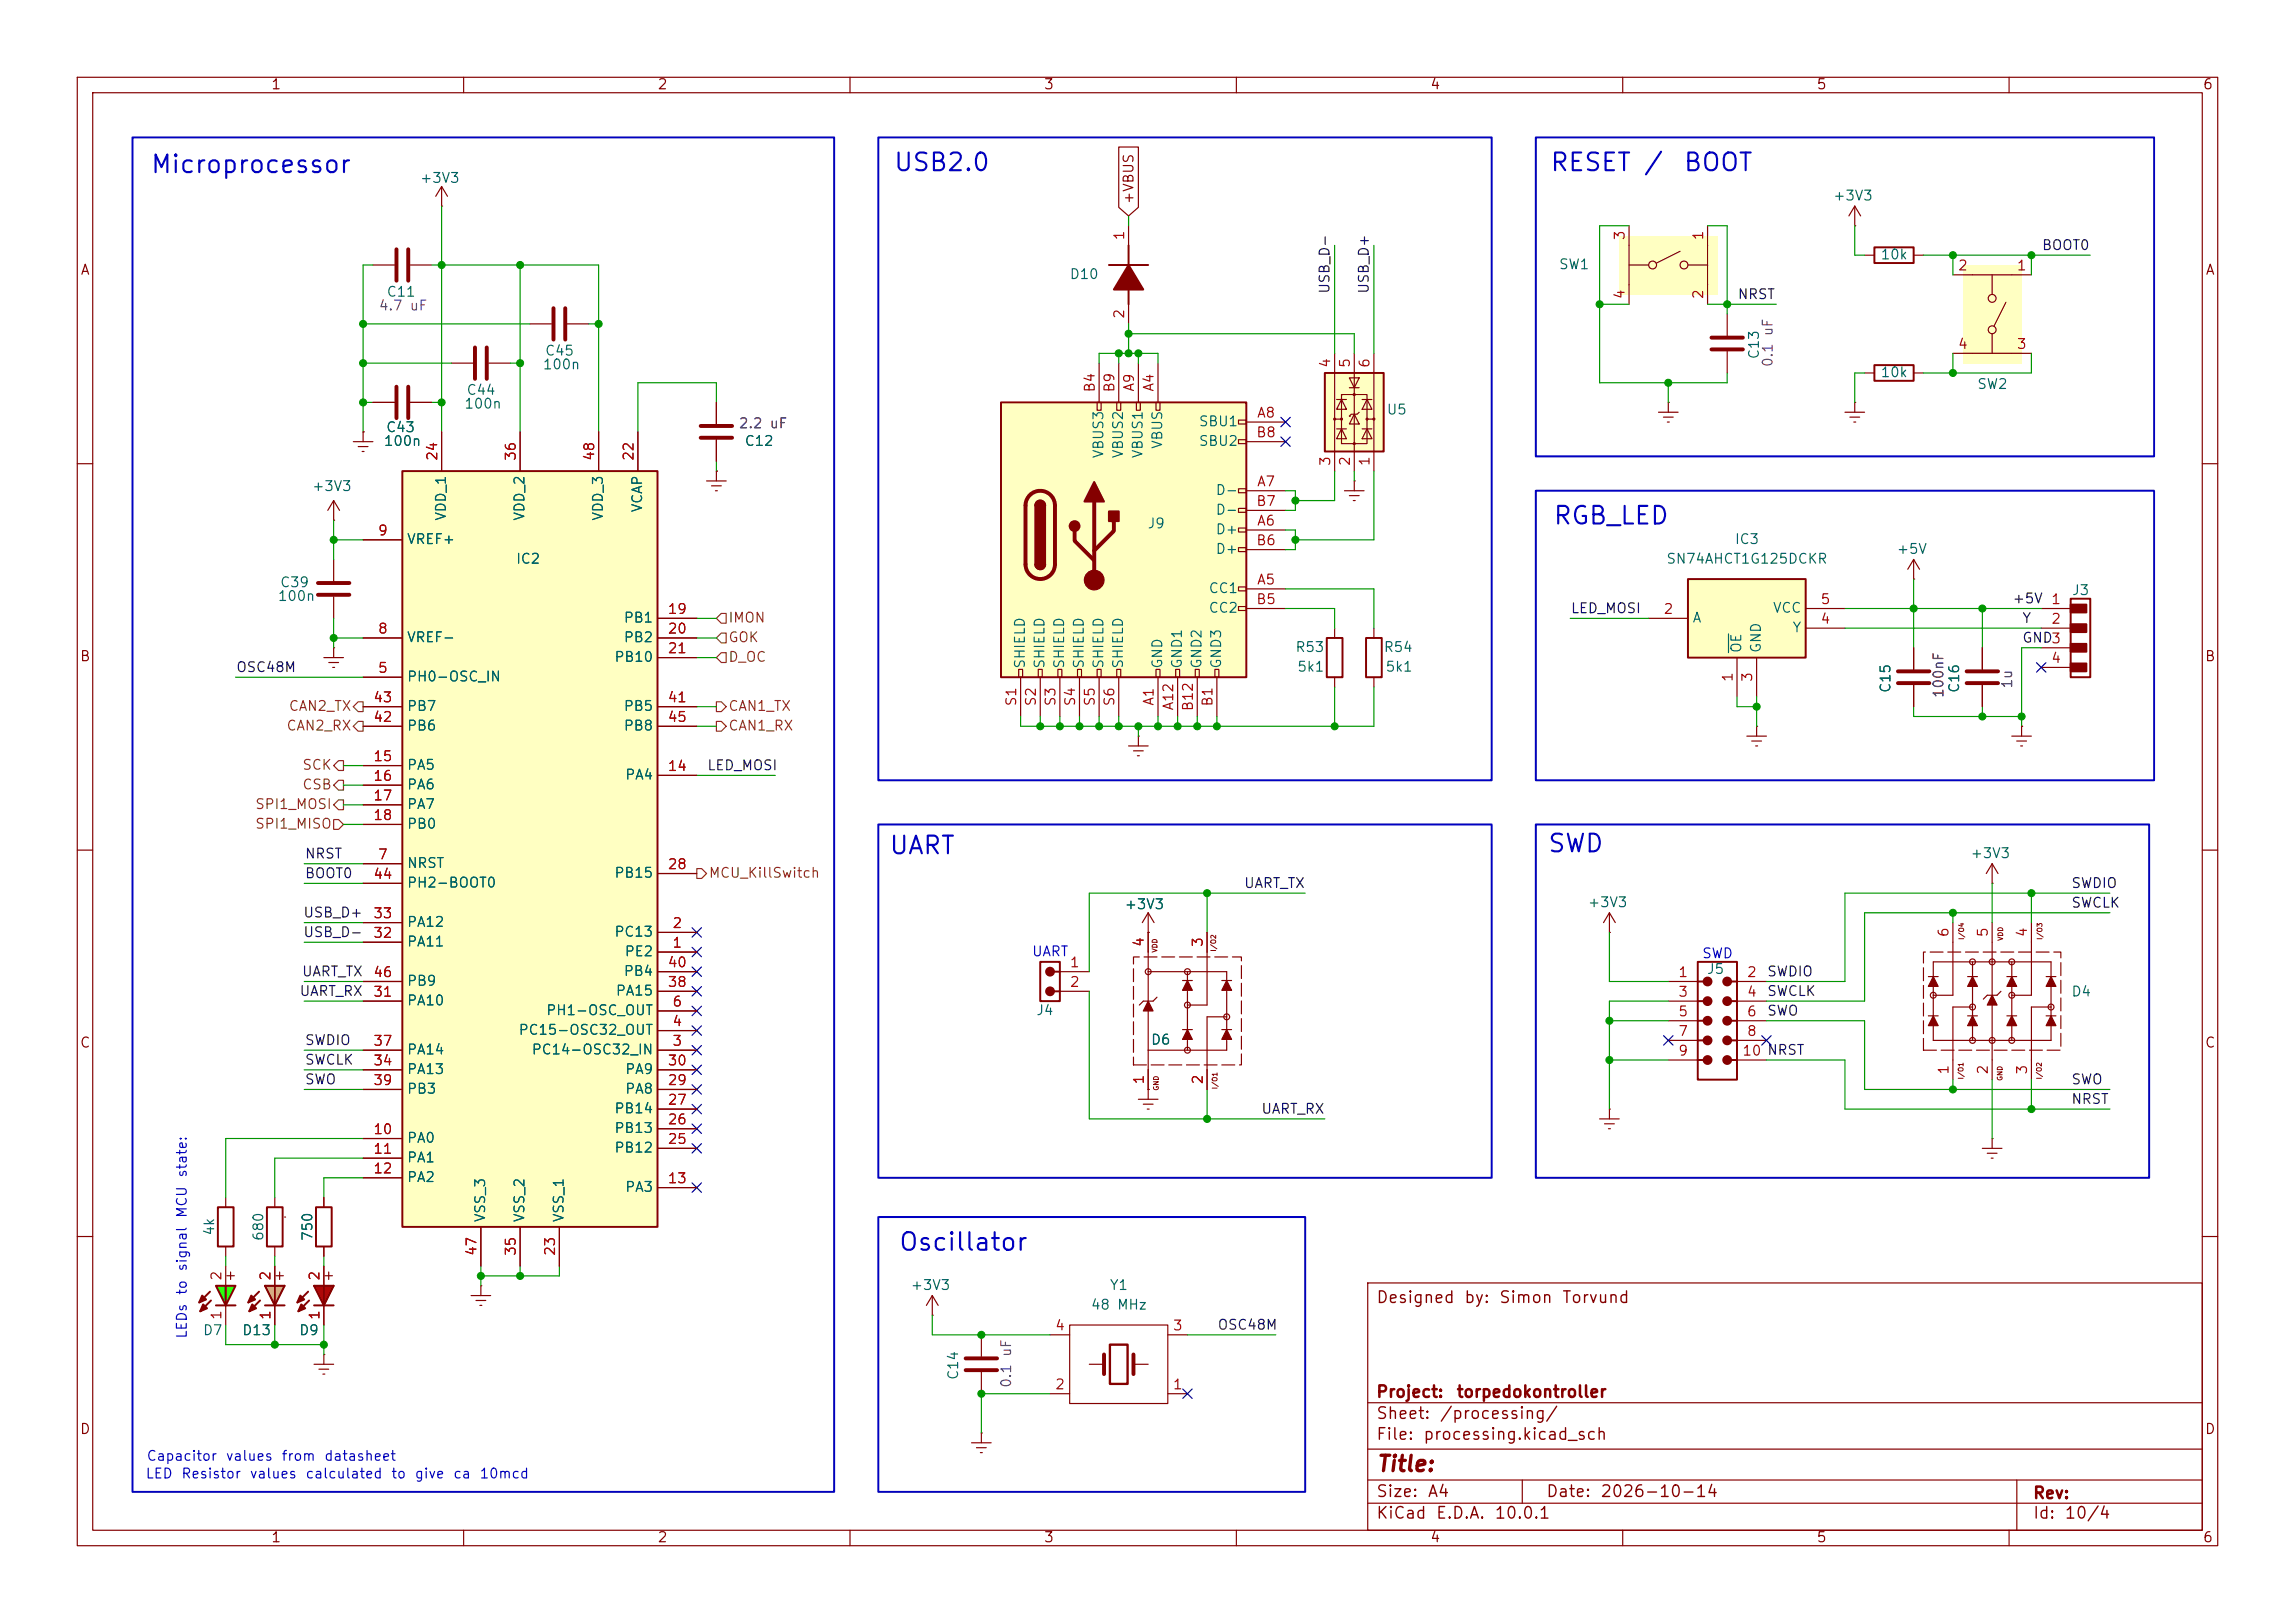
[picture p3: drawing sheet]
<svg xmlns="http://www.w3.org/2000/svg" width="297mm" height="210mm" viewBox="0 0 297 210" stroke-linecap="round" stroke-linejoin="round" font-family="sans-serif">
<defs><g id="words">
<g font-size="2.3" fill="#0000c2">
<text x="19.4" y="23">Microprocessor</text>
<text x="115.5" y="22.7">USB2.0</text>
<text x="200.5" y="22.7">RESET /</text>
<text x="217.7" y="22.7">BOOT</text>
<text x="200.9" y="68.4">RGB_LED</text>
<text x="114.9" y="111.1">UART</text>
<text x="200.2" y="110.8">SWD</text>
<text x="116.2" y="162.4">Oscillator</text>
</g>
<text font-size="2" fill="#840000" x="178" y="190.9">Title:</text>
<g font-size="1.5" fill="#840000">
<text x="178" y="169">Designed</text>
<text x="189.4" y="169">by:</text>
<text x="193.9" y="169">Simon</text>
<text x="202.1" y="169">Torvund</text>
<text x="178" y="184">Sheet:</text>
<text x="178" y="181.2">Project:</text>
<text x="186.2" y="184">/processing/</text>
<text x="188.4" y="181.2">torpedokontroller</text>
<text x="178" y="186.7">File:</text>
<text x="184.1" y="186.7">processing.kicad_sch</text>
<text x="178" y="196.9">KiCad</text>
<text x="178" y="194.1">Size:</text>
<text x="184.7" y="194.1">A4</text>
<text x="185.7" y="196.9">E.D.A.</text>
<text x="193.3" y="196.9">10.0.1</text>
<text x="200" y="194.1">Date:</text>
<text x="207" y="194.1">2026-10-14</text>
<text x="263" y="194.3">Rev:</text>
<text x="263" y="196.9">Id:</text>
<text x="267.1" y="196.9">10/4</text>
</g>
<g font-size="1.3" fill="#840000">
<text x="35" y="11.9">1</text>
<text x="85" y="11.9">2</text>
<text x="135" y="11.9">3</text>
<text x="185" y="11.9">4</text>
<text x="235" y="11.9">5</text>
<text x="285" y="11.9">6</text>
<text x="147" y="26.5" transform="rotate(-90 147 26.5)">+VBUS</text>
<text x="10.3" y="35.9">A</text>
<text x="285.3" y="35.9">A</text>
<text x="10.3" y="85.9">B</text>
<text x="285.3" y="85.9">B</text>
<text x="10.3" y="135.9">C</text>
<text x="285.3" y="135.9">C</text>
<text x="30.7" y="166" transform="rotate(-90 30.7 166)">+</text>
<text x="37.1" y="166" transform="rotate(-90 37.1 166)">+</text>
<text x="43.4" y="166" transform="rotate(-90 43.4 166)">+</text>
<text x="10.3" y="185.9">D</text>
<text x="285.3" y="185.9">D</text>
<text x="35" y="199.9">1</text>
<text x="85" y="199.9">2</text>
<text x="135" y="199.9">3</text>
<text x="185" y="199.9">4</text>
<text x="235" y="199.9">5</text>
<text x="285" y="199.9">6</text>
</g>
<g font-size="1.3" fill="#006464">
<text x="54.3" y="24">+3V3</text>
<text x="237.1" y="26.3">+3V3</text>
<text x="201.7" y="35.2">SW1</text>
<text x="243.3" y="33.9">10k</text>
<text x="49.9" y="38.7">C11</text>
<text x="138.3" y="36.4">D10</text>
<text x="70.4" y="46.3">C45</text>
<text x="227.9" y="46.6" transform="rotate(-90 227.9 46.6)">C13</text>
<text x="60" y="53.2">100n</text>
<text x="60.3" y="51.4">C44</text>
<text x="70.2" y="48.1">100n</text>
<text x="179.4" y="53.9">U5</text>
<text x="243.3" y="49.1">10k</text>
<text x="255.8" y="50.6">SW2</text>
<text x="49.6" y="58">100n</text>
<text x="49.9" y="56.2">C43</text>
<text x="96.3" y="58">C12</text>
<text x="143.1" y="59.4" transform="rotate(-90 143.1 59.4)">VBUS3</text>
<text x="145.6" y="59.4" transform="rotate(-90 145.6 59.4)">VBUS2</text>
<text x="148.2" y="59.4" transform="rotate(-90 148.2 59.4)">VBUS1</text>
<text x="150.7" y="58.2" transform="rotate(-90 150.7 58.2)">VBUS</text>
<text x="155.1" y="55.5">SBU1</text>
<text x="155.1" y="58">SBU2</text>
<text x="40.3" y="63.9">+3V3</text>
<text x="157.2" y="64.4">D-</text>
<text x="52.6" y="70.7">VREF+</text>
<text x="58" y="67.5" transform="rotate(-90 58 67.5)">VDD_1</text>
<text x="68.2" y="67.5" transform="rotate(-90 68.2 67.5)">VDD_2</text>
<text x="78.3" y="67.5" transform="rotate(-90 78.3 67.5)">VDD_3</text>
<text x="83.4" y="66.4" transform="rotate(-90 83.4 66.4)">VCAP</text>
<text x="148.4" y="68.7">J9</text>
<text x="157.2" y="69.4">D+</text>
<text x="157.2" y="72">D+</text>
<text x="157.2" y="66.9">D-</text>
<text x="224.4" y="70.7">IC3</text>
<text x="245.4" y="72">+5V</text>
<text x="36.2" y="76.3">C39</text>
<text x="66.7" y="73.3">IC2</text>
<text x="156.3" y="77.1">CC1</text>
<text x="215.6" y="73.3">SN74AHCT1G125DCKR</text>
<text x="268" y="77.3">J3</text>
<text x="35.9" y="78.1">100n</text>
<text x="52.6" y="83.4">VREF-</text>
<text x="80.6" y="80.9">PB1</text>
<text x="80.6" y="83.4">PB2</text>
<text x="156.3" y="79.6">CC2</text>
<text x="218.9" y="80.9">A</text>
<text x="229.3" y="79.6">VCC</text>
<text x="231.9" y="82.1">Y</text>
<text x="52.6" y="88.5">PH0-OSC_IN</text>
<text x="79.4" y="86">PB10</text>
<text x="132.9" y="86.6" transform="rotate(-90 132.9 86.6)">SHIELD</text>
<text x="135.5" y="86.6" transform="rotate(-90 135.5 86.6)">SHIELD</text>
<text x="138" y="86.6" transform="rotate(-90 138 86.6)">SHIELD</text>
<text x="140.6" y="86.6" transform="rotate(-90 140.6 86.6)">SHIELD</text>
<text x="143.1" y="86.6" transform="rotate(-90 143.1 86.6)">SHIELD</text>
<text x="145.6" y="86.6" transform="rotate(-90 145.6 86.6)">SHIELD</text>
<text x="150.7" y="86.6" transform="rotate(-90 150.7 86.6)">GND</text>
<text x="153.3" y="86.6" transform="rotate(-90 153.3 86.6)">GND1</text>
<text x="155.8" y="86.6" transform="rotate(-90 155.8 86.6)">GND2</text>
<text x="158.3" y="86.6" transform="rotate(-90 158.3 86.6)">GND3</text>
<text x="167.5" y="84.7">R53</text>
<text x="167.8" y="87.2">5k1</text>
<text x="179" y="84.7">R54</text>
<text x="179.2" y="87.2">5k1</text>
<text x="225.7" y="84.6" transform="rotate(-90 225.7 84.6)">OE</text>
<text x="228.2" y="84.6" transform="rotate(-90 228.2 84.6)">GND</text>
<text x="245" y="89.8" transform="rotate(-90 245 89.8)">C15</text>
<text x="253.8" y="89.8" transform="rotate(-90 253.8 89.8)">C16</text>
<text x="52.6" y="94.8">PB6</text>
<text x="52.6" y="92.3">PB7</text>
<text x="80.6" y="92.3">PB5</text>
<text x="80.6" y="94.8">PB8</text>
<text x="52.6" y="99.9">PA5</text>
<text x="80.8" y="101.2">PA4</text>
<text x="52.6" y="102.5">PA6</text>
<text x="52.6" y="105">PA7</text>
<text x="52.6" y="107.5">PB0</text>
<text x="52.6" y="112.6">NRST</text>
<text x="79.4" y="113.9">PB15</text>
<text x="254.9" y="111.4">+3V3</text>
<text x="52.6" y="115.2">PH2-BOOT0</text>
<text x="145.4" y="118">+3V3</text>
<text x="205.4" y="117.7">+3V3</text>
<text x="52.6" y="122.8">PA11</text>
<text x="52.6" y="120.2">PA12</text>
<text x="79.4" y="121.5">PC13</text>
<text x="80.8" y="124.1">PE2</text>
<text x="52.6" y="130.4">PA10</text>
<text x="52.6" y="127.9">PB9</text>
<text x="70.6" y="131.7">PH1-OSC_OUT</text>
<text x="79.6" y="129.1">PA15</text>
<text x="80.6" y="126.6">PB4</text>
<text x="134" y="131.7">J4</text>
<text x="220.8" y="126.3">J5</text>
<text x="268" y="129.2">D4</text>
<text x="52.6" y="136.8">PA14</text>
<text x="67" y="134.2">PC15-OSC32_OUT</text>
<text x="68.7" y="136.8">PC14-OSC32_IN</text>
<text x="148.9" y="135.5">D6</text>
<text x="52.6" y="139.3">PA13</text>
<text x="52.6" y="141.8">PB3</text>
<text x="80.8" y="141.8">PA8</text>
<text x="80.8" y="139.3">PA9</text>
<text x="52.6" y="148.2">PA0</text>
<text x="79.4" y="149.5">PB12</text>
<text x="79.4" y="146.9">PB13</text>
<text x="79.4" y="144.4">PB14</text>
<text x="52.6" y="150.7">PA1</text>
<text x="52.6" y="153.3">PA2</text>
<text x="80.8" y="154.5">PA3</text>
<text x="28" y="160" transform="rotate(-90 28 160)">4k</text>
<text x="34.4" y="160.7" transform="rotate(-90 34.4 160.7)">680</text>
<text x="40.7" y="160.7" transform="rotate(-90 40.7 160.7)">750</text>
<text x="63.1" y="158.2" transform="rotate(-90 63.1 158.2)">VSS_3</text>
<text x="68.2" y="158.2" transform="rotate(-90 68.2 158.2)">VSS_2</text>
<text x="73.3" y="158.2" transform="rotate(-90 73.3 158.2)">VSS_1</text>
<text x="117.8" y="167.2">+3V3</text>
<text x="143.5" y="167.2">Y1</text>
<text x="26.2" y="173.1">D7</text>
<text x="31.3" y="173.1">D13</text>
<text x="38.6" y="173.1">D9</text>
<text x="141.1" y="169.8">48 MHz</text>
<text x="124.3" y="178.7" transform="rotate(-90 124.3 178.7)">C14</text>
</g>
<g font-size="1.3" fill="#a90000">
<text x="145.8" y="31.2" transform="rotate(-90 145.8 31.2)">1</text>
<text x="210.6" y="31.2" transform="rotate(-90 210.6 31.2)">3</text>
<text x="220.7" y="31.2" transform="rotate(-90 220.7 31.2)">1</text>
<text x="253.3" y="35.3">2</text>
<text x="260.9" y="35.3">1</text>
<text x="145.8" y="41.3" transform="rotate(-90 145.8 41.3)">2</text>
<text x="210.6" y="38.8" transform="rotate(-90 210.6 38.8)">4</text>
<text x="220.7" y="38.8" transform="rotate(-90 220.7 38.8)">2</text>
<text x="172.5" y="47.7" transform="rotate(-90 172.5 47.7)">4</text>
<text x="175" y="47.7" transform="rotate(-90 175 47.7)">5</text>
<text x="177.5" y="47.7" transform="rotate(-90 177.5 47.7)">6</text>
<text x="253.3" y="45.5">4</text>
<text x="260.9" y="45.5">3</text>
<text x="142" y="50.9" transform="rotate(-90 142 50.9)">B4</text>
<text x="144.5" y="50.9" transform="rotate(-90 144.5 50.9)">B9</text>
<text x="147.1" y="50.8" transform="rotate(-90 147.1 50.8)">A9</text>
<text x="149.6" y="50.8" transform="rotate(-90 149.6 50.8)">A4</text>
<text x="56.9" y="59.7" transform="rotate(-90 56.9 59.7)">24</text>
<text x="67.1" y="59.7" transform="rotate(-90 67.1 59.7)">36</text>
<text x="77.2" y="59.7" transform="rotate(-90 77.2 59.7)">48</text>
<text x="82.3" y="59.7" transform="rotate(-90 82.3 59.7)">22</text>
<text x="162.5" y="56.9">B8</text>
<text x="162.6" y="54.4">A8</text>
<text x="162.5" y="65.8">B7</text>
<text x="162.6" y="63.2">A7</text>
<text x="172.5" y="60.4" transform="rotate(-90 172.5 60.4)">3</text>
<text x="175" y="60.4" transform="rotate(-90 175 60.4)">2</text>
<text x="177.5" y="60.4" transform="rotate(-90 177.5 60.4)">1</text>
<text x="48.8" y="69.6">9</text>
<text x="162.5" y="70.9">B6</text>
<text x="162.6" y="68.3">A6</text>
<text x="162.6" y="75.9">A5</text>
<text x="48.8" y="82.3">8</text>
<text x="86.3" y="79.8">19</text>
<text x="86.3" y="82.3">20</text>
<text x="162.5" y="78.5">B5</text>
<text x="215.2" y="79.8">2</text>
<text x="235.5" y="81">4</text>
<text x="235.5" y="78.5">5</text>
<text x="265.4" y="78.5">1</text>
<text x="265.4" y="81">2</text>
<text x="48.8" y="87.4">5</text>
<text x="86.3" y="84.8">21</text>
<text x="224.5" y="88.3" transform="rotate(-90 224.5 88.3)">1</text>
<text x="227.1" y="88.3" transform="rotate(-90 227.1 88.3)">3</text>
<text x="265.4" y="86.1">4</text>
<text x="48.2" y="93.7">42</text>
<text x="48.2" y="91.2">43</text>
<text x="86.3" y="91.2">41</text>
<text x="86.3" y="93.7">45</text>
<text x="131.8" y="91.5" transform="rotate(-90 131.8 91.5)">S1</text>
<text x="134.4" y="91.5" transform="rotate(-90 134.4 91.5)">S2</text>
<text x="136.9" y="91.5" transform="rotate(-90 136.9 91.5)">S3</text>
<text x="139.4" y="91.5" transform="rotate(-90 139.4 91.5)">S4</text>
<text x="142" y="91.5" transform="rotate(-90 142 91.5)">S5</text>
<text x="144.5" y="91.5" transform="rotate(-90 144.5 91.5)">S6</text>
<text x="149.6" y="91.4" transform="rotate(-90 149.6 91.4)">A1</text>
<text x="152.1" y="92" transform="rotate(-90 152.1 92)">A12</text>
<text x="154.7" y="92.1" transform="rotate(-90 154.7 92.1)">B12</text>
<text x="157.2" y="91.5" transform="rotate(-90 157.2 91.5)">B1</text>
<text x="48.2" y="98.8">15</text>
<text x="48.2" y="101.3">16</text>
<text x="86.3" y="100.1">14</text>
<text x="48.2" y="103.9">17</text>
<text x="48.2" y="106.4">18</text>
<text x="48.8" y="111.5">7</text>
<text x="86.3" y="112.8">28</text>
<text x="48.2" y="119.1">33</text>
<text x="48.2" y="114">44</text>
<text x="48.2" y="121.7">32</text>
<text x="86.3" y="125.5">40</text>
<text x="86.9" y="122.9">1</text>
<text x="86.9" y="120.4">2</text>
<text x="138.4" y="125.5">1</text>
<text x="148.3" y="122.6" transform="rotate(-90 148.3 122.6)">4</text>
<text x="156" y="122.6" transform="rotate(-90 156 122.6)">3</text>
<text x="252.5" y="121.4" transform="rotate(-90 252.5 121.4)">6</text>
<text x="257.6" y="121.4" transform="rotate(-90 257.6 121.4)">5</text>
<text x="262.6" y="121.4" transform="rotate(-90 262.6 121.4)">4</text>
<text x="48.2" y="129.3">31</text>
<text x="48.2" y="126.7">46</text>
<text x="86.3" y="128">38</text>
<text x="86.9" y="130.6">6</text>
<text x="138.4" y="128">2</text>
<text x="217.1" y="126.7">1</text>
<text x="217.1" y="129.3">3</text>
<text x="217.1" y="131.8">5</text>
<text x="226" y="126.7">2</text>
<text x="226" y="129.3">4</text>
<text x="226" y="131.8">6</text>
<text x="48.2" y="135.6">37</text>
<text x="86.9" y="135.6">3</text>
<text x="86.9" y="133.1">4</text>
<text x="217.1" y="134.4">7</text>
<text x="217.1" y="136.9">9</text>
<text x="225.4" y="136.9">10 NRST</text>
<text x="226" y="134.4">8</text>
<text x="48.2" y="138.2">34</text>
<text x="48.2" y="140.7">39</text>
<text x="86.3" y="143.3">27</text>
<text x="86.3" y="140.7">29</text>
<text x="86.3" y="138.2">30</text>
<text x="148.3" y="140.4" transform="rotate(-90 148.3 140.4)">1</text>
<text x="156" y="140.4" transform="rotate(-90 156 140.4)">2</text>
<text x="252.5" y="139.1" transform="rotate(-90 252.5 139.1)">1</text>
<text x="257.6" y="139.1" transform="rotate(-90 257.6 139.1)">2</text>
<text x="262.6" y="139.1" transform="rotate(-90 262.6 139.1)">3</text>
<text x="48.2" y="147.1">10</text>
<text x="48.2" y="149.6">11</text>
<text x="86.3" y="148.3">25</text>
<text x="86.3" y="145.8">26</text>
<text x="48.2" y="152.1">12</text>
<text x="86.3" y="153.4">13</text>
<text x="29" y="165.8" transform="rotate(-90 29 165.8)">2</text>
<text x="35.3" y="165.8" transform="rotate(-90 35.3 165.8)">2</text>
<text x="41.7" y="165.8" transform="rotate(-90 41.7 165.8)">2</text>
<text x="62" y="162.6" transform="rotate(-90 62 162.6)">47</text>
<text x="67.1" y="162.6" transform="rotate(-90 67.1 162.6)">35</text>
<text x="72.1" y="162.6" transform="rotate(-90 72.1 162.6)">23</text>
<text x="29" y="170.9" transform="rotate(-90 29 170.9)">1</text>
<text x="35.3" y="170.9" transform="rotate(-90 35.3 170.9)">1</text>
<text x="41.7" y="170.9" transform="rotate(-90 41.7 170.9)">1</text>
<text x="136.5" y="172.5">4</text>
<text x="151.7" y="172.5">3</text>
<text x="136.5" y="180.1">2</text>
<text x="151.7" y="180.1">1</text>
</g>
<g font-size="1.3" fill="#0f0f0f">
<text x="264.2" y="32.7">BOOT0</text>
<text x="172.4" y="38.1" transform="rotate(-90 172.4 38.1)">USB_D-</text>
<text x="177.5" y="38.1" transform="rotate(-90 177.5 38.1)">USB_D+</text>
<text x="224.8" y="39">NRST</text>
<text x="203.2" y="79.7">LED_MOSI</text>
<text x="260.3" y="78.4">+5V</text>
<text x="261.6" y="83.5">GND3</text>
<text x="261.6" y="80.9">Y</text>
<text x="30.5" y="87.3">OSC48M</text>
<text x="91.4" y="100">LED_MOSI</text>
<text x="39.4" y="114">BOOT0</text>
<text x="39.4" y="111.4">NRST</text>
<text x="39.2" y="119">USB_D+</text>
<text x="160.9" y="115.2">UART_TX</text>
<text x="268" y="115.2">SWDIO</text>
<text x="268" y="117.8">SWCLK</text>
<text x="39.2" y="121.6">USB_D-</text>
<text x="38.7" y="129.2">UART_RX</text>
<text x="39" y="126.7">UART_TX</text>
<text x="228.6" y="129.2">SWCLK</text>
<text x="228.6" y="131.7">SWO</text>
<text x="228.6" y="126.7">SWDIO</text>
<text x="39.4" y="135.5">SWDIO</text>
<text x="39.4" y="138.1">SWCLK</text>
<text x="39.4" y="140.6">SWO</text>
<text x="268" y="140.6">SWO</text>
<text x="268" y="143.2">NRST</text>
<text x="163.1" y="144.4">UART_RX</text>
<text x="157.5" y="172.4">OSC48M</text>
</g>
<g font-size="1.3" fill="#840084">
<text x="48.9" y="40.5">4.7 uF</text>
<text x="229.7" y="47.6" transform="rotate(-90 229.7 47.6)">0.1 uF</text>
<text x="95.5" y="55.7">2.2 uF</text>
<text x="260.7" y="89.2" transform="rotate(-90 260.7 89.2)">1u</text>
<text x="251.8" y="90.4" transform="rotate(-90 251.8 90.4)">100nF</text>
<text x="131.2" y="179.7" transform="rotate(-90 131.2 179.7)">0.1 uF</text>
</g>
<g font-size="1.3" fill="#725600">
<text x="94.2" y="83.4">GOK</text>
<text x="94.2" y="80.9">IMON</text>
<text x="94.2" y="86">D_OC</text>
<text x="37" y="94.8">CAN2_RX</text>
<text x="37.3" y="92.3">CAN2_TX</text>
<text x="94.2" y="92.3">CAN1_TX</text>
<text x="94.2" y="94.8">CAN1_RX</text>
<text x="39" y="99.9">SCK</text>
<text x="32.9" y="105">SPI1_MOSI</text>
<text x="32.9" y="107.5">SPI1_MISO</text>
<text x="39" y="102.5">CSB</text>
<text x="91.6" y="113.9">MCU_KillSwitch</text>
</g>
<g font-size="1.3" fill="#0000c2">
<text x="133.5" y="124.1">UART</text>
<text x="220.2" y="124.3">SWD</text>
<text x="24.5" y="152.5" transform="rotate(-90 24.5 152.5)">state:</text>
<text x="24.5" y="157.7" transform="rotate(-90 24.5 157.7)">MCU</text>
<text x="24.5" y="167.7" transform="rotate(-90 24.5 167.7)">to</text>
<text x="24.5" y="164.6" transform="rotate(-90 24.5 164.6)">signal</text>
<text x="24.5" y="173.3" transform="rotate(-90 24.5 173.3)">LEDs</text>
<text x="18.8" y="191.6">LED</text>
<text x="18.9" y="189.3">Capacitor</text>
<text x="23.4" y="191.6">Resistor</text>
<text x="29.1" y="189.3">values</text>
<text x="32.2" y="191.6">values</text>
<text x="36.3" y="189.3">from</text>
<text x="39.4" y="191.6">calculated</text>
<text x="41.9" y="189.3">datasheet</text>
<text x="50.5" y="191.6">to</text>
<text x="53.6" y="191.6">give</text>
<text x="58.6" y="191.6">ca</text>
<text x="62" y="191.6">10mcd</text>
</g>
<g font-size=".6" fill="#840000">
<text x="149.9" y="123.3" transform="rotate(-90 149.9 123.3)">VDD</text>
<text x="157.5" y="123.2" transform="rotate(-90 157.5 123.2)">I/O2</text>
<text x="254.3" y="121.7" transform="rotate(-90 254.3 121.7)">I/O4</text>
<text x="259.4" y="121.8" transform="rotate(-90 259.4 121.8)">VDD</text>
<text x="264.5" y="121.7" transform="rotate(-90 264.5 121.7)">I/O3</text>
<text x="150.1" y="141.2" transform="rotate(-90 150.1 141.2)">GND</text>
<text x="157.7" y="141" transform="rotate(-90 157.7 141)">I/O1</text>
<text x="254.2" y="139.7" transform="rotate(-90 254.2 139.7)">I/O1</text>
<text x="259.3" y="139.9" transform="rotate(-90 259.3 139.9)">GND</text>
<text x="264.4" y="139.7" transform="rotate(-90 264.4 139.7)">I/O2</text>
</g>
</g></defs>
<g fill="none" stroke="#840000" stroke-width=".15">
<path d="M10 10h277v190h-277zM12 12h273v186h-273zM60 10v2M110 10v2M160 10v2M210 10v2M260 10v2M68.6 41.9h2.8M73.4 41.9h2.8M10 60h2M174 63.5h2.5M174.6 64.1h1.3"/>
<path d="M175.1 64.8h.3M175.3 62.2h.1M175.3 62.2v1.3M285 60h2M10 110h2M285 110h2M10 160h2M120.6 170.2h.1M120.6 167.6l-.7 1.3M120.6 167.6l.8 1.3M120.6 167.6v2.6M177 166h108v32h-108z"/>
<path d="M285 160h2M60 198v2M110 198v2M160 198v2M177 194.5h108M177 191.5h108M177 187.5h108M177 181.5h108M197 191.5v3M210 198v2M260 198v2M261 191.5v6.5"/>
</g>
<path d="M71.6 39.9v4M73.2 39.9v4" fill="none" stroke="#840000" stroke-width=".51"/>
<path d="M34.3 166.4h2.5l-1.2 2.5z" fill="#ffee0d"/>
<path d="M33.5 167.1l-1.4 1.4M33.7 168.3l-1.4 1.4M34.3 168.9h2.5M34.3 166.4h2.5l-1.2 2.5zM35.6 166.4v2.5" fill="none" stroke="#840000" stroke-width=".25"/>
<g fill="#840000" stroke="#840000" stroke-width=".25">
<path d="M32.6 168.8l.5 .5-.8 .4z"/>
<path d="M32.5 167.6l.5 .5-.9 .4z"/>
</g>
<path d="M58.4 47h2.8M63.2 47h2.8M34.3 166.4h2.5l-1.2 2.5zM35.6 163.8v2.6M35.6 168.9v2.6M127 172.7v2.8M127 177.5v2.8M125.7 186.7h2.6M126.4 187.3h1.2M126.9 188h.2M127 185.4h.1M127 185.4v1.3" fill="none" stroke="#840000" stroke-width=".15"/>
<path d="M61.5 45v4M63 45v4M125 175.8h4M125 177.3h4" fill="none" stroke="#840000" stroke-width=".51"/>
<path d="M40.6 166.4h2.6l-1.3 2.5z" fill="#ff0010"/>
<g fill="none" stroke="#840000" stroke-width=".15">
<path d="M45.7 57.2h2.6M46.4 57.8h1.2M46.9 58.4h.2M47 55.9h.1M47 55.9v1.3M48.3 52.1h2.8M53.1 52.1h2.8M43.2 67.3h.1M43.2 64.8l-.8 1.2M43.2 64.8l.7 1.2M43.2 64.8v2.5M43.2 72.4v2.8"/>
<path d="M43.2 77.2v2.8M41.9 85.1h2.5M42.5 85.7h1.3M43.1 86.4h.2M43.2 83.8h.1M43.2 83.8v1.3M177.8 81.3v1.3M177.8 87.6v1.3M36.8 157.5h.1M207 144.8h2.5M207.6 145.4h1.3M208.2 146.1h.2"/>
<path d="M208.3 143.5h.1M208.3 143.5v1.3M40.6 166.4h2.6l-1.3 2.5zM41.9 163.8v2.6M41.9 168.9v2.6"/>
</g>
<path d="M176.8 82.6h2v5h-2zM39.9 167.1l-1.4 1.4M40 168.3l-1.4 1.4M40.6 168.9h2.6M40.6 166.4h2.6l-1.3 2.5zM41.9 166.4v2.5" fill="none" stroke="#840000" stroke-width=".25"/>
<g fill="#840000" stroke="#840000" stroke-width=".25">
<path d="M39 168.8l.5 .5-.9 .4z"/>
<path d="M38.9 167.6l.5 .5-.9 .4z"/>
</g>
<path d="M51.3 50v4.1M52.8 50v4.1M41.1 77h4.1M41.1 75.4h4.1" fill="none" stroke="#840000" stroke-width=".51"/>
<path d="M52.1 61h33v97.8h-33z" fill="#ffffc2"/>
<path d="M52.1 61h33v97.8h-33zM268 77.5h2.5v10.1h-2.5zM171.7 82.6h2v5h-2zM28.2 156.2h2v5.1h-2zM34.5 156.2h2.1v5.1h-2.1zM40.9 156.2h2v5.1h-2z" fill="none" stroke="#840000" stroke-width=".25"/>
<g fill="none" stroke="#840000" stroke-width=".15">
<path d="M57.1 55.9v5.1M67.3 55.9v5.1M77.5 55.9v5.1M82.5 55.9v5.1M47 69.9h5.1M247.6 74.9h.1M247.6 72.4l-.7 1.3M247.6 72.4l.8 1.3M247.6 72.4v2.5M264.2 78.7h3.8M47 87.6h5.1M47 82.6h5.1"/>
<path d="M47 99.1h5.1M47 91.4h5.1M47 94h5.1M85.1 82.6h5.1M85.1 80h5.1M85.1 85.1h5.1M85.1 91.4h5.1M85.1 94h5.1M146 96.5h2.6M146.7 97.2h1.3M147.2 97.8h.2M147.3 95.3h.1"/>
<path d="M147.3 95.3v1.2M172.7 81.3v1.3M172.7 87.6v1.3M264.2 81.3h3.8M264.2 83.8h3.8M264.2 86.4h3.8M47 111.8h5.1M47 101.6h5.1M47 104.1h5.1M47 106.7h5.1M47 119.4h5.1M47 114.3h5.1"/>
<path d="M85.1 100.3h5.1M85.1 113h5.1M47 135.9h5.1M47 138.4h5.1M47 129.5h5.1M47 121.9h5.1M47 127h5.1M85.1 123.2h5.1M85.1 120.7h5.1M85.1 135.9h5.1M85.1 133.4h5.1M85.1 130.8h5.1"/>
<path d="M85.1 138.4h5.1M85.1 128.3h5.1M85.1 125.7h5.1M29.2 154.9v1.3M35.6 154.9v1.3M41.9 154.9v1.3M47 147.3h5.1M47 149.9h5.1M47 152.4h5.1M47 141h5.1M62.2 158.8v5M67.3 158.8v5"/>
<path d="M72.4 158.8v5M85.1 153.7h5.1M85.1 148.6h5.1M85.1 146.1h5.1M85.1 143.5h5.1M85.1 141h5.1M29.2 161.3v1.3M35.6 161.3v1.3M41.9 161.3v1.3"/>
</g>
<g fill="#840000" stroke="#840000" stroke-width=".25">
<path d="M268 78.2h2v1h-2z"/>
<path d="M268 80.8h2v1h-2z"/>
<path d="M268 83.3h2v1h-2z"/>
<path d="M268 85.9h2v1h-2z"/>
</g>
<path d="M171.4 48.3h7.7v10.1h-7.7z" fill="#ffffc2"/>
<g fill="none" stroke="#840000" stroke-width=".15">
<path d="M172.7 45.7v15.3M172.8 54.2h.8M173 55.5h1.2M173 51.7h1.2M173.6 51.1h3.3v6.3h-3.3zM173.6 55.5l.6 1.3h-1.2zM173.6 51.7l.6 1.3h-1.2zM174.6 53.8h.1M174.6 48.9h1.3l-.6 1.3zM174.6 50.2h1.3M175.3 53.6l.6 1.3h-1.3zM175.3 45.7v5.4"/>
<path d="M175.3 57.4v3.6M175.9 53.3l-.3 .3h-.7l-.3 .2M176.3 55.5h1.2M176.3 51.7h1.2M176.9 55.5l.6 1.3h-1.2zM176.9 51.7l.6 1.3h-1.2zM176.9 54.2h.9M177.8 45.7v15.3M226.1 95.3h2.5M226.7 95.9h1.3M227.2 96.5h.3M227.3 94h.1"/>
<path d="M227.3 94v1.3M257.8 114.3h.1M257.8 111.8l-.8 1.2M257.8 111.8l.8 1.2M257.8 111.8v2.5M40.6 176.5h2.6M41.3 177.2h1.2M41.8 177.8h.2M41.9 175.3h.1M41.9 175.3v1.2"/>
<circle cx="172.7" cy="54.2" r=".13"/>
<circle cx="173.6" cy="54.2" r=".13"/>
<circle cx="175.3" cy="57.4" r=".13"/>
<circle cx="175.3" cy="51.1" r=".13"/>
<circle cx="176.9" cy="54.2" r=".13"/>
<circle cx="177.8" cy="54.2" r=".13"/>
</g>
<path d="M175.3 51.1v6.3z" fill="#840000" stroke="#840000" stroke-width=".15"/>
<path d="M171.4 48.3h7.7v10.1h-7.7z" fill="none" stroke="#840000" stroke-width=".25"/>
<path d="M27.9 166.4h2.6l-1.3 2.5z" fill="#2eff0a"/>
<g fill="none" stroke="#840000" stroke-width=".25">
<path d="M134.6 124.5h2.6v5h-2.6zM136.4 128.3h.8M136.4 125.7h.8M219.7 124.5h5.1v15.2h-5.1zM219.7 127h.8M219.7 129.5h.8M219.7 132.1h.8M219.7 134.6h.8M219.7 137.2h.8M224 127h.8M224 129.5h.8M224 132.1h.8"/>
<path d="M224 134.6h.8M224 137.2h.8M27.2 167.1l-1.4 1.4M27.3 168.3l-1.4 1.4M27.9 166.4h2.6l-1.3 2.5zM27.9 168.9h2.6M29.2 166.4v2.5"/>
</g>
<g fill="#840000" stroke="#840000" stroke-width=".25">
<path d="M26.3 168.8l.5 .5-.9 .4z"/>
<path d="M26.2 167.6l.5 .5-.9 .4z"/>
<circle cx="223.5" cy="127" r=".51"/>
<circle cx="221" cy="127" r=".51"/>
<circle cx="223.5" cy="129.5" r=".51"/>
<circle cx="221" cy="129.5" r=".51"/>
<circle cx="223.5" cy="132.1" r=".51"/>
<circle cx="221" cy="132.1" r=".51"/>
<circle cx="223.5" cy="134.6" r=".51"/>
<circle cx="221" cy="134.6" r=".51"/>
<circle cx="223.5" cy="137.2" r=".51"/>
<circle cx="221" cy="137.2" r=".51"/>
<circle cx="135.9" cy="128.3" r=".51"/>
<circle cx="135.9" cy="125.7" r=".51"/>
</g>
<g fill="none" stroke="#840000" stroke-width=".15">
<path d="M92.7 52.1v2.8M92.7 56.9v2.8M91.4 62.2h2.6M92.1 62.9h1.2M92.6 63.5h.2M92.7 61h.1M92.7 61v1.2M247.6 83.8v2.8M247.6 88.6v2.8M208.3 118.1l-.8 1.3M208.3 118.1l.7 1.3M208.3 118.1v2.6"/>
<path d="M137.2 125.7h3.8M137.2 128.3h3.8M208.3 120.7h.1M215.9 127h3.8M215.9 129.5h3.8M215.9 132.1h3.8M215.9 134.6h3.8M215.9 137.2h3.8M224.8 127h3.8M224.8 129.5h3.8M224.8 132.1h3.8M224.8 134.6h3.8"/>
<path d="M224.8 137.2h3.8M29.2 163.8v2.6M29.2 168.9v2.6"/>
</g>
<path d="M90.7 55.1h4M90.7 56.6h4M245.6 86.9h4.1M245.6 88.4h4.1" fill="none" stroke="#840000" stroke-width=".51"/>
<path d="M218.4 74.9h15.3v10.2h-15.3z" fill="#ffffc2"/>
<path d="M143.5 34.3h5.1M146 31.8v2.5M146 36.8v2.6M242.6 47.2h5v2.1h-5zM218.4 74.9h15.3v10.2h-15.3z" fill="none" stroke="#840000" stroke-width=".25"/>
<path d="M146 29.2v2.6M146 39.4v2.5M241.3 48.3h1.3M247.6 48.3h1.3M233.7 78.7h5.1M213.4 80h5M224.8 85.1v5.1M227.3 85.1v5.1M233.7 81.3h5.1" fill="none" stroke="#840000" stroke-width=".15"/>
<path d="M223.7 82v2.5" fill="none" stroke="#006464" stroke-width=".15"/>
<path d="M146 34.3l2 3.2h-3.9z" fill="#840000" stroke="#840000" stroke-width=".25"/>
<path d="M129.5 52.1h31.8v35.5h-31.8z" fill="#ffffc2"/>
<g fill="none" stroke="#840000" stroke-width=".15">
<path d="M241.3 33h1.3M247.6 33h1.3M142 52.1h.5v1h-.5zM142.2 47v5.1M144.5 52.1h.5v1h-.5zM144.8 47v5.1M147.1 52.1h.5v1h-.5zM147.3 47v5.1M149.6 52.1h.5v1h-.5zM149.9 47v5.1M160.3 54.4h1v.5h-1zM160.3 56.9h1v.5h-1z"/>
<path d="M161.3 54.6h5.1M161.3 57.2h5.1M238.8 53.3h2.5M239.4 54h1.3M239.9 54.6h.3M240 52.1h.1M240 52.1v1.2M160.3 78.5h1v.5h-1zM160.3 63.2h1v.6h-1zM160.3 65.8h1v.5h-1zM160.3 68.3h1v.5h-1zM160.3 70.9h1v.5h-1z"/>
<path d="M160.3 75.9h1v.6h-1zM161.3 76.2h5.1M161.3 68.6h5.1M161.3 63.5h5.1M161.3 78.7h5.1M161.3 71.1h5.1M161.3 66h5.1M131.8 86.6h.5v1h-.5zM132.1 87.6v5.1M134.4 86.6h.5v1h-.5zM134.6 87.6v5.1M136.9 86.6h.5v1h-.5z"/>
<path d="M137.2 87.6v5.1M139.4 86.6h.6v1h-.6zM139.7 87.6v5.1M142 86.6h.5v1h-.5zM142.2 87.6v5.1M144.5 86.6h.5v1h-.5zM144.8 87.6v5.1M149.6 86.6h.5v1h-.5zM149.9 87.6v5.1M152.1 86.6h.6v1h-.6zM152.4 87.6v5.1M154.7 86.6h.5v1h-.5z"/>
<path d="M154.9 87.6v5.1M157.2 86.6h.5v1h-.5zM157.5 87.6v5.1M256.5 83.8v2.8M256.5 88.6v2.8M260.3 95.3h2.6M261 95.9h1.3M261.5 96.5h.2M261.6 94h.1M261.6 94v1.3M148.6 118.1v2.6M148.6 118.1l-.8 1.3"/>
<path d="M148.6 118.1l.8 1.3M252.7 119.4v9.4h-2.5M257.8 119.4v9.5M262.9 119.4v9.4h-2.6M148.6 120.7h.1M249.6 131.4h1.2M249.6 126.4h1.2M250.2 132.7v1.9h15.2v-1.9M250.2 126.4v-1.9h15.2v1.9M250.2 127.6v3.8M254.6 131.4h1.3M254.6 126.4h1.3"/>
<path d="M255.3 124.5v1.9M255.3 127.6v3.8M255.3 132.7v1.9M255.3 130.3h-2.6v9.4M257.8 129.9v9.8M259 128.3l-.6 .5h-1.2l-.5 .5M259.7 131.4h1.3M259.7 126.4h1.3M260.3 124.5v1.9M260.3 127.6v3.8M260.3 132.7v1.9M264.8 131.4h1.3"/>
<path d="M264.8 126.4h1.3M265.4 127.6v3.8M265.4 130.3h-2.5v9.4M147.3 142.2h2.6M148 142.9h1.2M148.5 143.5h.2M148.6 141h.1M148.6 141v1.2M256.5 148.6h2.6M257.2 149.2h1.2M257.7 149.9h.2M257.8 147.3h.1"/>
<path d="M257.8 147.3v1.3"/>
<circle cx="250.2" cy="128.8" r=".38"/>
<circle cx="255.3" cy="130.3" r=".38"/>
<circle cx="255.3" cy="124.5" r=".38"/>
<circle cx="255.3" cy="134.6" r=".38"/>
<circle cx="257.8" cy="124.5" r=".38"/>
<circle cx="257.8" cy="134.6" r=".38"/>
<circle cx="260.4" cy="128.8" r=".38"/>
<circle cx="260.4" cy="134.6" r=".38"/>
<circle cx="260.4" cy="124.5" r=".38"/>
<circle cx="265.4" cy="130.3" r=".38"/>
</g>
<path d="M242.6 32h5v2h-5zM129.5 52.1h31.8v35.5h-31.8zM134 65.4a.64 .64 0 0 1 .6-.6 .64 .64 0 0 1 .7 .6M134 73a.64 .64 0 0 0 .6 .7 .64 .64 0 0 0 .7-.7" fill="none" stroke="#840000" stroke-width=".25"/>
<path d="M133.3 64.1a1.9 1.9 0 0 1 2-.4 1.9 1.9 0 0 1 1.2 1.7v7.6a1.91 1.91 0 0 1-1.9 1.9 1.91 1.91 0 0 1-1.9-1.9v-7.6a1.9 1.9 0 0 1 .6-1.3zM139.1 68.7v1.3l2.5 2.5M141.6 64.9v10.2M144.1 67.4v1.3l-2.5 2.5M254.5 86.9h4.1M254.5 88.4h4.1" fill="none" stroke="#840000" stroke-width=".51"/>
<g fill="#840000" stroke="#840000" stroke-width=".25">
<path d="M134 65.4h1.3v7.6h-1.3z"/>
<path d="M134.2 65a.64 .64 0 0 1 .7-.2 .64 .64 0 0 1 .4 .6h-1.3z"/>
<path d="M134 73h1.3a.64 .64 0 0 1-.7 .7 .64 .64 0 0 1-.6-.7z"/>
<path d="M141.6 62.4l1.3 2.5h-2.6z"/>
<path d="M143.5 66.2h1.3v1.2h-1.3z"/>
<circle cx="139.1" cy="68.1" r=".63"/>
</g>
<g fill="#840000" stroke="#840000" stroke-width=".15">
<path d="M250.2 131.4l.6 1.3h-1.2z"/>
<path d="M255.3 131.4l.6 1.3h-1.3z"/>
<path d="M260.3 131.4l.7 1.3h-1.3z"/>
<path d="M265.4 131.4l.7 1.3h-1.3z"/>
<path d="M257.8 128.8l.6 1.2h-1.2z"/>
<path d="M250.2 126.4l.6 1.2h-1.2z"/>
<path d="M255.3 126.4l.6 1.2h-1.3z"/>
<path d="M260.3 126.4l.7 1.2h-1.3z"/>
<path d="M265.4 126.4l.7 1.2h-1.3z"/>
<circle cx="141.6" cy="75.1" r="1.27"/>
</g>
<path d="M248.9 123.2h17.8v12.7h-17.8z" fill="none" stroke="#840000" stroke-width=".15" stroke-dasharray="1.7 .6"/>
<path d="M254 34.3h7.6v12.7h-7.6z" fill="#ffffc2"/>
<g fill="none" stroke="#840000" stroke-width=".15">
<path d="M48.3 34.3h2.8M53.1 34.3h2.8M57.1 26.7h.1M57.1 24.1l-.7 1.3M57.1 24.1l.8 1.3M57.1 24.1v2.6M240 29.2h.1M240 26.7l-.7 1.2M240 26.7l.8 1.2M240 26.7v2.5M252.7 35.6h10.2M257.8 35.6v2.5"/>
<path d="M259.6 39.1l-1.5 3.1M214.6 53.3h2.6M215.3 54h1.2M215.8 54.6h.2M215.9 52.1h.1M215.9 52.1v1.2M223.5 40.6v2.8M223.5 45.5v2.8M252.7 45.7h10.2M257.8 43.2v2.5M148.6 120.7v20.3M148.6 125.7h10.1v1.2"/>
<path d="M149.7 129l-.5 .5h-1.2l-.6 .5M153 133.2h1.3M153 126.9h1.3M153.7 125.7v1.3M153.7 128.3v5.1M153.7 134.6v1.3M156.2 120.7v9.3h-2.5M158.1 133.2h1.3M158.1 126.9h1.3M158.7 134.6v1.3h-10.1M158.7 128.3v4.9M158.7 131.6h-2.5v9.4"/>
<path d="M61 167.6h2.5M61.6 168.3h1.3M62.1 168.9h.3M62.2 166.4h.1M62.2 166.4v1.2M135.9 172.7h2.5M138.4 171.5h12.7v10.1h-12.7zM141 176.5h1.9M146.7 176.5h1.9M151.1 172.7h2.6M135.9 180.3h2.5M151.1 180.3h2.6"/>
<circle cx="257.8" cy="38.6" r=".51"/>
<circle cx="257.8" cy="42.7" r=".51"/>
<circle cx="148.6" cy="125.7" r=".38"/>
<circle cx="153.7" cy="130" r=".38"/>
<circle cx="153.7" cy="125.7" r=".38"/>
<circle cx="153.7" cy="135.9" r=".38"/>
<circle cx="158.8" cy="131.6" r=".38"/>
</g>
<path d="M146.7 123.8h14v14h-14z" fill="none" stroke="#840000" stroke-width=".15" stroke-dasharray="1.7 .6"/>
<g fill="#840000" stroke="#840000" stroke-width=".15">
<path d="M153.7 133.2l.6 1.3h-1.3z"/>
<path d="M158.7 133.2l.7 1.3h-1.3z"/>
<path d="M148.6 129.5l.6 1.3h-1.2z"/>
<path d="M153.7 126.9l.6 1.2h-1.3z"/>
<path d="M158.7 126.9l.7 1.2h-1.3z"/>
</g>
<path d="M51.3 32.3v4M52.8 32.3v4M221.5 43.7h4.1M221.5 45.2h4.1M142.9 175.3v2.5M146.7 175.3v2.5" fill="none" stroke="#840000" stroke-width=".51"/>
<path d="M143.6 174h2.3v5.1h-2.3z" fill="none" stroke="#840000" stroke-width=".3"/>
<path d="M209.5 30.5h12.7v7.6h-12.7z" fill="#ffffc2"/>
<g fill="none" stroke="#840000" stroke-width=".15">
<path d="M144.8 19h2.5v7.8l-1.3 1.1-1.2-1.1zM210.8 29.2v10.2M210.8 34.3h2.6M217.4 32.5l-3 1.5M218.4 34.3h2.6M221 29.2v10.2M47 55.9h.1M48.3 52.1h2.8M53.1 52.1h2.8M57.1 55.9v5.1M67.3 55.9v5.1M77.5 55.9v5.1"/>
<path d="M82.5 55.9v5.1M92.7 52.1v2.8M92.7 56.9v2.8M47 69.9h5.1M92.7 61h.1M47 87.6h5.1M47 82.6h5.1M47 99.1h5.1M47 91.4h5.1M47 94h5.1M85.1 82.6h5.1M85.1 80h5.1"/>
<path d="M85.1 85.1h5.1M85.1 91.4h5.1M85.1 94h5.1M247.6 83.8v2.8M247.6 88.6v2.8M256.5 83.8v2.8M256.5 88.6v2.8M261.6 94h.1M47 111.8h5.1M47 101.6h5.1M47 104.1h5.1M47 106.7h5.1"/>
<path d="M47 119.4h5.1M47 114.3h5.1M85.1 100.3h5.1M85.1 113h5.1M47 135.9h5.1M47 138.4h5.1M47 129.5h5.1M47 121.9h5.1M47 127h5.1M85.1 123.2h5.1M85.1 120.7h5.1M85.1 135.9h5.1"/>
<path d="M85.1 133.4h5.1M85.1 130.8h5.1M85.1 138.4h5.1M85.1 128.3h5.1M85.1 125.7h5.1M148.6 120.7h.1M148.6 120.7v2.5M148.6 138.4v2.6M156.2 120.7v2.5M156.2 138.4v2.6M41.9 154.9v1.3M47 147.3h5.1"/>
<path d="M47 149.9h5.1M47 152.4h5.1M47 141h5.1M62.2 158.8v5M67.3 158.8v5M72.4 158.8v5M85.1 153.7h5.1M85.1 148.6h5.1M85.1 146.1h5.1M85.1 143.5h5.1M85.1 141h5.1M148.6 141h.1"/>
<path d="M35.6 163.8v2.6M35.6 168.9v2.6M41.9 161.3v1.3M41.9 163.8v2.6M41.9 168.9v2.6"/>
<circle cx="213.9" cy="34.3" r=".51"/>
<circle cx="217.9" cy="34.3" r=".51"/>
</g>
<path d="M93.3 79.4h.7v1.2h-.7l-.6-.6zM43.8 98.4h.6v1.3h-.6l-.6-.6zM46.4 90.8h.6v1.3h-.6l-.7-.7zM46.4 93.3h.6v1.3h-.6l-.7-.6zM92.7 90.8h.6l.7 .6-.7 .7h-.6zM92.7 93.3h.6l.7 .7-.7 .6h-.6zM93.3 81.9h.7v1.3h-.7l-.6-.6zM93.3 84.5h.7v1.2h-.7l-.6-.6zM43.2 106h.6l.6 .7-.6 .6h-.6zM43.8 103.5h.6v1.3h-.6l-.6-.7zM43.8 101h.6v1.2h-.6l-.6-.6zM90.2 112.4h.6l.6 .6-.6 .7h-.6z" fill="none" stroke="#725600" stroke-width=".15"/>
<g fill="none" stroke="#009600" stroke-width=".15">
<path d="M48.3 34.3h-1.3v21.6M55.9 34.3h21.6v21.6M57.1 26.7v29.2M67.3 34.3v21.6M146 27.9v1.3M172.7 31.8v13.9M177.8 31.8v13.9M207 39.4h3.8M210.8 29.2h-3.8v20.3h16.5v-1.2M221 29.2h2.5v11.4M221 39.4h8.9M240 29.2v3.8h1.3"/>
<path d="M248.9 33h21.6M252.7 33v2.6M262.9 33v2.6M47 47h11.4M47 41.9h21.6M47 52.1h1.3M55.9 52.1h1.2M66 47h1.3M76.2 41.9h1.3M92.7 52.1v-2.6h-10.2v6.4M92.7 59.7v1.3M142.2 47v-1.3h7.7v1.3"/>
<path d="M144.8 45.7v1.3M146 41.9v3.8M146 43.2h29.3v2.5M147.3 45.7v1.3M215.9 49.5v2.6M241.3 48.3h-1.3v3.8M252.7 45.7v2.6M262.9 45.7v2.6h-14M43.2 67.3v5.1M43.2 69.9h3.8M166.4 78.7h6.3v2.6M166.4 76.2h11.4v5.1"/>
<path d="M166.4 63.5h1.2v2.5h-1.2M166.4 68.6h1.2v2.5h-1.2M172.7 61v3.8h-5.1M175.3 61v1.2M177.8 61v8.9h-10.2M238.8 78.7h25.4M247.6 74.9v8.9M256.5 78.7v5.1M30.5 87.6h16.5M43.2 80v3.8M43.2 82.6h3.8M44.4 99.1h2.6"/>
<path d="M90.2 94h2.5M90.2 82.6h2.5M90.2 91.4h2.5M90.2 80h2.5M90.2 85.1h2.5M134.6 92.7v1.3M137.2 92.7v1.3M139.7 92.7v1.3M142.2 92.7v1.3M144.8 92.7v1.3M147.3 94v1.3M149.9 92.7v1.3"/>
<path d="M152.4 92.7v1.3M154.9 92.7v1.3M157.5 92.7v1.3M172.7 88.9v5.1M177.8 88.9v5.1h-45.7v-1.3M203.2 80h10.2M224.8 90.2v1.2h2.5M227.3 90.2v3.8M238.8 81.3h25.4M247.6 91.4v1.3h14M256.5 91.4v1.3M264.2 83.8h-2.6v10.2"/>
<path d="M39.4 114.3h7.6M39.4 111.8h7.6M39.4 119.4h7.6M44.4 101.6h2.6M44.4 104.1h2.6M44.4 106.7h2.6M90.2 100.3h10.1M156.2 115.6v5.1M168.9 115.6h-27.9v10.1M252.7 118.1v1.3M257.8 114.3v5.1M262.9 115.6v3.8"/>
<path d="M273 115.6h-34.2v11.4h-10.2M273 118.1h-31.7v11.4h-12.7M39.4 121.9h7.6M39.4 129.5h7.6M39.4 127h7.6M39.4 135.9h7.6M39.4 138.4h7.6M141 128.3v16.5h30.4M208.3 120.7v6.3h7.6M208.3 137.2h7.6M208.3 132.1h7.6M215.9 129.5h-7.6v14"/>
<path d="M228.6 132.1h12.7v8.9h31.7M228.6 137.2h10.2v6.3h34.2M252.7 139.7v1.3M257.8 139.7v7.6M262.9 139.7v3.8M39.4 141h7.6M47 147.3h-17.8v7.6M47 149.9h-11.4v5M47 152.4h-5.1v2.5M156.2 141v3.8M29.2 162.6v1.2M29.2 171.5v2.5h12.7"/>
<path d="M35.6 162.6v1.2M35.6 171.5v2.5M41.9 162.6v1.2M41.9 171.5v3.8M62.2 163.8v2.6M67.3 163.8v1.3M72.4 163.8v1.3h-10.2M120.6 170.2v2.5h15.3M153.7 172.7h11.4M135.9 180.3h-8.9v5.1"/>
</g>
<g fill="none" stroke="#000084" stroke-width=".15">
<path d="M165.8 54l1.2 1.2M165.8 56.5l1.2 1.3M167 54l-1.2 1.2M167 56.5l-1.2 1.3M263.6 85.8l1.2 1.2M264.8 85.8l-1.2 1.2M89.6 135.3l1.2 1.2M89.6 137.8l1.2 1.2M89.6 130.2l1.2 1.2M89.6 127.7l1.2 1.2M89.6 125.1l1.2 1.2M89.6 122.6l1.2 1.2"/>
<path d="M89.6 120l1.2 1.3M89.6 132.7l1.2 1.3M90.8 130.2l-1.2 1.2M90.8 135.3l-1.2 1.2M90.8 137.8l-1.2 1.2M90.8 127.7l-1.2 1.2M90.8 125.1l-1.2 1.2M90.8 122.6l-1.2 1.2M90.8 120l-1.2 1.3M90.8 132.7l-1.2 1.3M215.3 134l1.2 1.2M216.5 134l-1.2 1.2"/>
<path d="M228 134l1.2 1.2M229.2 134l-1.2 1.2M89.6 148l1.2 1.2M89.6 140.4l1.2 1.2M89.6 145.4l1.2 1.3M89.6 142.9l1.2 1.2M89.6 153.1l1.2 1.2M90.8 148l-1.2 1.2M90.8 140.4l-1.2 1.2M90.8 145.4l-1.2 1.3M90.8 142.9l-1.2 1.2M90.8 153.1l-1.2 1.2"/>
<path d="M153.1 179.7l1.2 1.2M154.3 179.7l-1.2 1.2"/>
</g>
<path d="M17.1 17.8h90.8v175.2h-90.8zM113.7 17.8h79.3v83.2h-79.3zM198.8 17.8h80v41.3h-80zM198.8 63.5h80v37.5h-80zM113.7 106.7h79.3v45.7h-79.3zM198.8 106.7h79.3v45.7h-79.3zM113.7 157.5h55.2v35.5h-55.2z" fill="none" stroke="#0000c2" stroke-width=".25"/>
<g fill="#009600" stroke="#009600" stroke-width=".13">
<circle cx="172.7" cy="94" r=".46"/>
<circle cx="144.8" cy="45.7" r=".46"/>
<circle cx="146" cy="43.2" r=".46"/>
<circle cx="137.2" cy="94" r=".46"/>
<circle cx="134.6" cy="94" r=".46"/>
<circle cx="154.9" cy="94" r=".46"/>
<circle cx="157.5" cy="94" r=".46"/>
<circle cx="144.8" cy="94" r=".46"/>
<circle cx="147.3" cy="94" r=".46"/>
<circle cx="139.7" cy="94" r=".46"/>
<circle cx="142.2" cy="94" r=".46"/>
<circle cx="149.9" cy="94" r=".46"/>
<circle cx="152.4" cy="94" r=".46"/>
<circle cx="43.2" cy="69.9" r=".46"/>
<circle cx="47" cy="52.1" r=".46"/>
<circle cx="43.2" cy="82.6" r=".46"/>
<circle cx="77.5" cy="41.9" r=".46"/>
<circle cx="67.3" cy="47" r=".46"/>
<circle cx="47" cy="47" r=".46"/>
<circle cx="57.1" cy="34.3" r=".46"/>
<circle cx="57.1" cy="52.1" r=".46"/>
<circle cx="47" cy="41.9" r=".46"/>
<circle cx="67.3" cy="34.3" r=".46"/>
<circle cx="127" cy="172.7" r=".46"/>
<circle cx="156.2" cy="115.6" r=".46"/>
<circle cx="156.2" cy="144.8" r=".46"/>
<circle cx="127" cy="180.3" r=".46"/>
<circle cx="67.3" cy="165.1" r=".46"/>
<circle cx="35.6" cy="174" r=".46"/>
<circle cx="62.2" cy="165.1" r=".46"/>
<circle cx="41.9" cy="174" r=".46"/>
<circle cx="207" cy="39.4" r=".46"/>
<circle cx="215.9" cy="49.5" r=".46"/>
<circle cx="223.5" cy="39.4" r=".46"/>
<circle cx="262.9" cy="143.5" r=".46"/>
<circle cx="252.7" cy="118.1" r=".46"/>
<circle cx="252.7" cy="141" r=".46"/>
<circle cx="262.9" cy="115.6" r=".46"/>
<circle cx="146" cy="45.7" r=".46"/>
<circle cx="167.6" cy="64.8" r=".46"/>
<circle cx="147.3" cy="45.7" r=".46"/>
<circle cx="167.6" cy="69.9" r=".46"/>
<circle cx="256.5" cy="92.7" r=".46"/>
<circle cx="261.6" cy="92.7" r=".46"/>
<circle cx="247.6" cy="78.7" r=".46"/>
<circle cx="256.5" cy="78.7" r=".46"/>
<circle cx="227.3" cy="91.4" r=".46"/>
<circle cx="208.3" cy="132.1" r=".46"/>
<circle cx="208.3" cy="137.2" r=".46"/>
<circle cx="262.9" cy="33" r=".46"/>
<circle cx="252.7" cy="33" r=".46"/>
<circle cx="252.7" cy="48.3" r=".46"/>
</g>
<use href="#words"/>
</svg>
